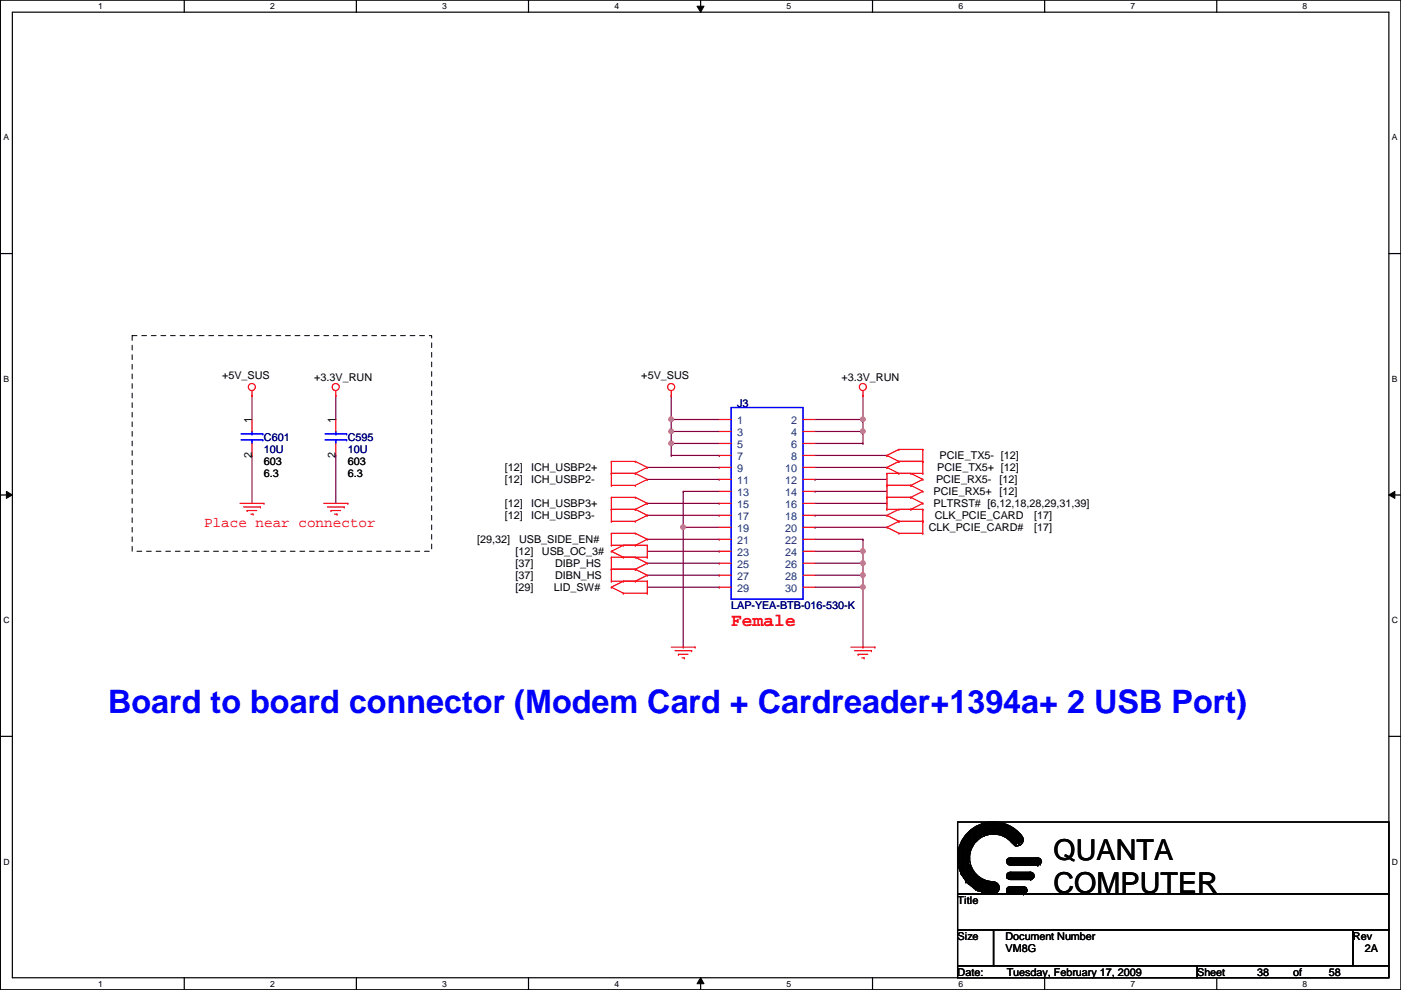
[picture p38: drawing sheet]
<svg xmlns="http://www.w3.org/2000/svg" width="297mm" height="210mm" viewBox="0 0 297 210" stroke-linecap="round" stroke-linejoin="round" font-family="sans-serif">
<defs><g id="words">
<text font-size="6.9" fill="#00f" x="22.9" y="151.2">Board to board connector (Modem Card + Cardreader+1394a+ 2 USB Port)</text>
<g font-size="6.1">
<text x="223.3" y="182.3">QUANTA</text>
<text x="223.3" y="189.3">COMPUTER</text>
</g>
<text font-size="3.8" fill="#f00" x="155" y="132.8">Female</text>
<text font-size="3" fill="#f00" x="43.3" y="111.7">Place near connector</text>
<g font-size="2.3">
<text x="47.1" y="80.3">+5V_SUS</text>
<text x="66.6" y="80.9">+3.3V_RUN</text>
<text x="136" y="80.3">+5V_SUS</text>
<text x="178.4" y="80.9">+3.3V_RUN</text>
<text x="53.4" y="89.7" transform="rotate(-90 53.4 89.7)">1</text>
<text x="71.2" y="89.7" transform="rotate(-90 71.2 89.7)">1</text>
<text x="53.4" y="97.1" transform="rotate(-90 53.4 97.1)">2</text>
<text x="56" y="101.2">6.3</text>
<text x="56" y="98.6">603</text>
<text x="71.2" y="97.1" transform="rotate(-90 71.2 97.1)">2</text>
<text x="73.7" y="101.2">6.3</text>
<text x="73.7" y="98.6">603</text>
<text x="107" y="99.9">[12]</text>
<text x="112.6" y="99.9">ICH_USBP2+</text>
<text x="198.7" y="99.9">PCIE_TX5+ [12]</text>
<text x="199.2" y="97.4">PCIE_TX5- [12]</text>
<text x="107" y="102.4">[12]</text>
<text x="107" y="107.5">[12]</text>
<text x="112.6" y="102.4">ICH_USBP2-</text>
<text x="112.6" y="107.5">ICH_USBP3+</text>
<text x="197.9" y="105">PCIE_RX5+</text>
<text x="197.9" y="107.5">PLTRST# [6,12,18,28,29,31,39]</text>
<text x="198.5" y="102.4">PCIE_RX5-</text>
<text x="211.9" y="102.4">[12]</text>
<text x="211.9" y="105">[12]</text>
<text x="107" y="110.1">[12]</text>
<text x="112.6" y="110.1">ICH_USBP3-</text>
<text x="196.9" y="112.6">CLK_PCIE_CARD#</text>
<text x="198.2" y="110.1">CLK_PCIE_CARD</text>
<text x="219.3" y="112.6">[17]</text>
<text x="219.3" y="110.1">[17]</text>
<text x="101.2" y="115.1">[29,32]</text>
<text x="109.3" y="117.7">[12]</text>
<text x="110.1" y="115.1">USB_SIDE_EN#</text>
<text x="114.9" y="117.7">USB_OC_3#</text>
<text x="109.3" y="125.3">[29]</text>
<text x="109.3" y="120.2">[37]</text>
<text x="109.3" y="122.8">[37]</text>
<text x="117.4" y="125.3">LID_SW#</text>
<text x="117.7" y="120.2">DIBP_HS</text>
<text x="117.7" y="122.8">DIBN_HS</text>
<text x="203" y="191.6">Title</text>
<text x="203" y="199.2">Size</text>
<text x="213.2" y="201.8">VM8G</text>
<text x="213.2" y="199.2">Document Number</text>
<text x="286.8" y="199.2">Rev</text>
<text x="289.4" y="201.8">2A</text>
<text x="203" y="206.8">Date:</text>
<text x="213.4" y="206.8">Tuesday, February 17, 2009</text>
<text x="253.8" y="206.8">Sheet</text>
<text x="266.5" y="206.8">38</text>
<text x="274.1" y="206.8">of</text>
<text x="281.8" y="206.8">58</text>
</g>
<g font-size="2.3" fill="#000080">
<text x="156.3" y="86.2">J3</text>
<text x="56" y="93.6">C601</text>
<text x="73.7" y="93.6">C595</text>
<text x="56" y="96.1">10U</text>
<text x="73.7" y="96.1">10U</text>
<text x="155" y="129.1">LAP-YEA-BTB-016-530-K</text>
</g>
<g font-size="2.3" fill="#004080">
<text x="156.3" y="90">1</text>
<text x="156.3" y="92.5">3</text>
<text x="156.3" y="95.1">5</text>
<text x="167.7" y="90">2</text>
<text x="167.7" y="92.5">4</text>
<text x="167.7" y="95.1">6</text>
<text x="156.3" y="97.6">7</text>
<text x="156.3" y="100.2">9</text>
<text x="166.5" y="100.2">10</text>
<text x="167.7" y="97.6">8</text>
<text x="156.3" y="102.7">11</text>
<text x="156.3" y="105.2">13</text>
<text x="156.3" y="107.8">15</text>
<text x="166.5" y="102.7">12</text>
<text x="166.5" y="105.2">14</text>
<text x="166.5" y="107.8">16</text>
<text x="156.3" y="112.9">19</text>
<text x="156.3" y="110.3">17</text>
<text x="166.5" y="112.9">20</text>
<text x="166.5" y="110.3">18</text>
<text x="156.3" y="115.4">21</text>
<text x="156.3" y="117.9">23</text>
<text x="166.5" y="115.4">22</text>
<text x="166.5" y="117.9">24</text>
<text x="156.3" y="120.5">25</text>
<text x="156.3" y="123">27</text>
<text x="156.3" y="125.6">29</text>
<text x="166.5" y="120.5">26</text>
<text x="166.5" y="123">28</text>
<text x="166.5" y="125.6">30</text>
</g>
<g font-size="1.8">
<text x="20.8" y="1.9">1</text>
<text x="57.3" y="1.9">2</text>
<text x="93.8" y="1.9">3</text>
<text x="130.3" y="1.9">4</text>
<text x="166.7" y="1.9">5</text>
<text x="203.2" y="1.9">6</text>
<text x="239.7" y="1.9">7</text>
<text x="276.2" y="1.9">8</text>
<text x=".7" y="29.8">A</text>
<text x="295.1" y="29.8">A</text>
<text x=".7" y="80.9">B</text>
<text x="295.1" y="80.9">B</text>
<text x=".7" y="132.1">C</text>
<text x="295.1" y="132.1">C</text>
<text x=".7" y="183.3">D</text>
<text x="295.1" y="183.3">D</text>
<text x="20.8" y="209.2">1</text>
<text x="57.3" y="209.2">2</text>
<text x="93.8" y="209.2">3</text>
<text x="130.3" y="209.2">4</text>
<text x="166.7" y="209.2">5</text>
<text x="203.2" y="209.2">6</text>
<text x="239.7" y="209.2">7</text>
<text x="276.2" y="209.2">8</text>
</g>
</g></defs>
<path d="M.1 0h296.9v209.8h-296.9zM2.6 2.6h291.9v204.7h-291.9z" fill="none" stroke="#000" stroke-width=".25"/>
<g fill="#fff">
<path d="M20.8 .3h1v2h-1z"/>
<path d="M20.8 207.6h1v1.9h-1z"/>
</g>
<path d="M39.1 0v2.6M39.1 207.3v2.5" fill="none" stroke="#000" stroke-width=".25"/>
<g fill="#fff">
<path d="M57.3 .3h.9v2h-.9z"/>
<path d="M57.3 207.6h.9v1.9h-.9z"/>
</g>
<path d="M75.6 0v2.6M75.6 207.3v2.5" fill="none" stroke="#000" stroke-width=".25"/>
<g fill="#fff">
<path d="M93.8 .3h.9v2h-.9z"/>
<path d="M93.8 207.6h.9v1.9h-.9z"/>
</g>
<path d="M112.1 0v2.6M112.1 207.3v2.5" fill="none" stroke="#000" stroke-width=".25"/>
<g fill="#fff">
<path d="M130.3 .3h.9v2h-.9z"/>
<path d="M130.3 207.6h.9v1.9h-.9z"/>
</g>
<path d="M148.5 0v2.6M148.5 207.3v2.5" fill="none" stroke="#000" stroke-width=".25"/>
<path d="M147.8 1.3h1.5l-.8 1.3zM148.5 207.3l.8 1.3h-1.5z" fill="#000"/>
<path d="M147.8 1.3h1.5l-.8 1.3zM148.5 207.3l.8 1.3h-1.5z" fill="none" stroke="#000" stroke-width=".21"/>
<g fill="#fff">
<path d="M166.7 .3h1v2h-1z"/>
<path d="M166.7 207.6h1v1.9h-1z"/>
</g>
<path d="M185 0v2.6M185 207.3v2.5" fill="none" stroke="#000" stroke-width=".25"/>
<g fill="#fff">
<path d="M203.2 .3h1v2h-1z"/>
<path d="M203.2 207.6h1v1.9h-1z"/>
</g>
<path d="M221.5 0v2.6M221.5 207.3v2.5" fill="none" stroke="#000" stroke-width=".25"/>
<g fill="#fff">
<path d="M239.7 .3h1v2h-1z"/>
<path d="M239.7 207.6h1v1.9h-1z"/>
</g>
<path d="M258 0v2.6M258 207.3v2.5" fill="none" stroke="#000" stroke-width=".25"/>
<g fill="#fff">
<path d="M276.2 .3h1v2h-1z"/>
<path d="M276.2 207.6h1v1.9h-1z"/>
<path d="M.7 28.2h1.2v1.9h-1.2z"/>
<path d="M295.1 28.2h1.2v1.9h-1.2z"/>
<path d="M.7 79.3h1.2v2h-1.2z"/>
<path d="M295.1 79.3h1.2v2h-1.2z"/>
</g>
<path d="M.1 53.8h2.5M294.5 53.8h2.5" fill="none" stroke="#000" stroke-width=".25"/>
<g fill="#fff">
<path d="M.7 130.5h1.3v2h-1.3z"/>
<path d="M295.1 130.5h1.3v2h-1.3z"/>
</g>
<path d="M.1 104.9h2.5M294.5 104.9h2.5" fill="none" stroke="#000" stroke-width=".25"/>
<path d="M1.4 104.2l1.2 .7-1.2 .8zM294.5 104.9l1.2-.7v1.5z" fill="#000"/>
<path d="M1.4 104.2l1.2 .7-1.2 .8zM294.5 104.9l1.2-.7v1.5z" fill="none" stroke="#000" stroke-width=".21"/>
<g fill="#fff">
<path d="M.7 181.7h1.3v2h-1.3z"/>
<path d="M295.1 181.7h1.3v2h-1.3z"/>
</g>
<path d="M.1 156.1h2.5M294.5 156.1h2.5" fill="none" stroke="#000" stroke-width=".25"/>
<g fill="none" stroke="#800040" stroke-width=".25">
<path d="M137.2 99.1h15.3M142.3 83.9h.1M142.3 94h.1M142.3 83.9v5M142.3 96.6h10.2M142.3 94h10.2M152.5 99.1h.1M152.5 96.6h.1M137.2 109.3h15.3M137.2 101.6h15.3M137.2 106.7h15.3M152.5 109.3h.1"/>
<path d="M152.5 101.6h.1M152.5 106.7h.1"/>
</g>
<circle cx="142.3" cy="94" r=".49" fill="#f0f"/>
<circle cx="142.3" cy="94" r=".49" fill="none" stroke="#f0f" stroke-width=".25"/>
<path d="M142.3 96.6h.1M142.3 91.5h.1M142.3 94v2.6M142.3 91.5h10.2" fill="none" stroke="#800040" stroke-width=".25"/>
<circle cx="142.3" cy="91.5" r=".49" fill="#f0f"/>
<circle cx="142.3" cy="91.5" r=".49" fill="none" stroke="#f0f" stroke-width=".25"/>
<path d="M142.3 94h.1M142.3 88.9h.1M142.3 91.5v2.5M142.3 88.9h10.2" fill="none" stroke="#800040" stroke-width=".25"/>
<circle cx="142.3" cy="88.9" r=".49" fill="#f0f"/>
<circle cx="142.3" cy="88.9" r=".49" fill="none" stroke="#f0f" stroke-width=".25"/>
<path d="M142.3 91.5h.1M142.3 88.9v2.6M172.8 88.9h10.2M183 88.9h.1M183 83.9h.1M183 83.9v5" fill="none" stroke="#800040" stroke-width=".25"/>
<circle cx="182.9" cy="88.9" r=".49" fill="#f0f"/>
<circle cx="182.9" cy="88.9" r=".49" fill="none" stroke="#f0f" stroke-width=".25"/>
<path d="M172.8 91.5h10.2M183 91.5h.1" fill="none" stroke="#800040" stroke-width=".25"/>
<circle cx="182.9" cy="91.5" r=".49" fill="#f0f"/>
<circle cx="182.9" cy="91.5" r=".49" fill="none" stroke="#f0f" stroke-width=".25"/>
<g fill="none" stroke="#800040" stroke-width=".25">
<path d="M183 88.9h.1M183 88.9v2.6M137.2 119.4h15.3M137.2 114.3h15.3M137.2 116.9h15.3M144.9 104.2h.1M144.9 111.8h.1M144.9 104.2h7.6M144.9 104.2v7.6M144.9 111.8h7.6M152.5 119.4h.1M152.5 114.3h.1"/>
<path d="M152.5 116.9h.1M137.2 122h15.3M137.2 124.5h15.3M152.5 122h.1M152.5 124.5h.1"/>
</g>
<circle cx="144.8" cy="111.8" r=".49" fill="#f0f"/>
<circle cx="144.8" cy="111.8" r=".49" fill="none" stroke="#f0f" stroke-width=".25"/>
<path d="M144.9 111.8v25.4M144.9 137.2h.1M172.8 122h10.2M183 122h.1" fill="none" stroke="#800040" stroke-width=".25"/>
<circle cx="182.9" cy="121.9" r=".49" fill="#f0f"/>
<circle cx="182.9" cy="121.9" r=".49" fill="none" stroke="#f0f" stroke-width=".25"/>
<path d="M183 124.5h.1M183 122v2.5" fill="none" stroke="#800040" stroke-width=".25"/>
<circle cx="182.9" cy="124.5" r=".49" fill="#f0f"/>
<circle cx="182.9" cy="124.5" r=".49" fill="none" stroke="#f0f" stroke-width=".25"/>
<path d="M172.8 116.9h10.2M183 116.9h.1M172.8 124.5h10.2M183 124.5h.1M183 137.2h.1M183 124.5v12.7" fill="none" stroke="#800040" stroke-width=".25"/>
<circle cx="182.9" cy="116.9" r=".49" fill="#f0f"/>
<circle cx="182.9" cy="116.9" r=".49" fill="none" stroke="#f0f" stroke-width=".25"/>
<path d="M172.8 119.4h10.2M183 119.4h.1M183 116.9v2.5" fill="none" stroke="#800040" stroke-width=".25"/>
<circle cx="182.9" cy="119.4" r=".49" fill="#f0f"/>
<circle cx="182.9" cy="119.4" r=".49" fill="none" stroke="#f0f" stroke-width=".25"/>
<g fill="none" stroke="#800040" stroke-width=".25">
<path d="M53.4 83.9h.1M53.4 96.6h.1M53.4 83.9v5M53.4 96.6v10.1M71.2 96.6h.1M71.2 83.9h.1M71.2 83.9v5M71.2 96.6v10.1M172.8 94h10.2M172.8 96.6h15.2M172.8 99.1h15.2M183 94h.1"/>
<path d="M183 91.5h.1M183 91.5v2.5M188 96.6h.1M188 99.1h.1M172.8 111.8h.1M172.8 109.3h.1M172.8 101.6h.1M172.8 104.2h.1M172.8 111.8h15.2M172.8 109.3h15.2M172.8 101.6h15.2M172.8 104.2h15.2"/>
<path d="M172.8 106.7h15.2M172.8 114.3h10.2M183 114.3h.1M183 116.9h.1M183 114.3v2.6M183 119.4v2.6M188 106.7h.1M183 122h.1"/>
</g>
<g fill="none" stroke="#f00" stroke-width=".25">
<path d="M53.4 83.9h.1M53.4 82.8v1.1M53.4 88.9v2.6M53.4 94v2.6M71.2 83.9h.1M71.2 82.8v1.1M71.2 88.9v2.6M71.2 94v2.6M129.6 97.8h.1M129.6 97.8h5.1M129.6 97.8v5.1M134.7 97.8h.1"/>
<path d="M134.7 97.8l2.5 1.3M137.2 99.1h.1M137.2 99.1l-2.5 1.3M142.3 83.9h.1M142.3 82.8v1.1M152.5 88.9h2.5M152.5 91.5h2.5M152.5 94h2.5M152.5 96.6h2.5M152.5 99.1h2.5M170.3 88.9h2.5M170.3 91.5h2.5"/>
<path d="M170.3 94h2.5M170.3 96.6h2.5M170.3 99.1h2.5M183 83.9h.1M183 82.8v1.1M188 96.6h.1M188 99.1h.1M188 96.6l2.6 1.2M188 99.1l2.6 1.3M190.6 95.3h.1M190.6 97.8h.1M190.6 97.8h5.1"/>
<path d="M190.6 95.3h5.1M190.6 95.3l-2.6 1.3M190.6 97.8l-2.6 1.3M195.7 97.8h.1M195.7 95.3h.1M195.7 95.3v5.1M50.9 106.7h5.1M51.6 107.5h3.6M52.4 108.2h.1M52.4 108.2h2M53.2 109h.5M53.7 109h.1"/>
<path d="M55.2 107.5h.1M56 106.7h.1M68.7 106.7h5M69.4 107.5h3.6M70.2 108.2h.1M70.2 108.2h2M70.9 109h.6M71.5 109h.1M73 107.5h.1M73.7 106.7h.1M129.6 100.4h.1M129.6 102.9h.1"/>
<path d="M129.6 105.5h.1M129.6 108h.1M129.6 110.5h.1M129.6 113.1h.1M129.6 115.6h.1M129.6 118.2h.1M129.6 116.9h.1M129.6 105.5v5M129.6 113.1v2.5M129.6 118.2v5M129.6 100.4h5.1M129.6 102.9h5.1"/>
<path d="M129.6 105.5h5.1M129.6 108h5.1M129.6 110.5h5.1M129.6 113.1h5.1M129.6 115.6h7.6M129.6 118.2h7.6M129.6 116.9l2.6 1.3M132.2 115.6h.1M132.2 118.2h.1M132.2 115.6l-2.6 1.3M134.7 100.4h.1M134.7 102.9h.1"/>
<path d="M134.7 105.5h.1M134.7 108h.1M134.7 110.5h.1M134.7 113.1h.1M134.7 115.6h.1M134.7 118.2h.1M134.7 100.4l2.5 1.2M134.7 105.5l2.5 1.2M134.7 108l2.5 1.3M134.7 113.1l2.5 1.2M134.7 118.2l2.5 1.2M137.2 101.6h.1"/>
<path d="M137.2 106.7h.1M137.2 109.3h.1M137.2 114.3h.1M137.2 119.4h.1M137.2 118.2h.1M137.2 115.6h.1M137.2 101.6l-2.5 1.3M137.2 106.7l-2.5 1.3M137.2 109.3l-2.5 1.2M137.2 114.3l-2.5 1.3M137.2 115.6v2.6M137.2 119.4l-2.5 1.3"/>
<path d="M152.5 106.7h2.5M152.5 114.3h2.5M152.5 116.9h2.5M152.5 119.4h2.5M152.5 101.6h2.5M152.5 104.2h2.5M152.5 111.8h2.5M152.5 109.3h2.5M170.3 106.7h2.5M170.3 114.3h2.5M170.3 116.9h2.5M170.3 119.4h2.5"/>
<path d="M170.3 101.6h2.5M170.3 104.2h2.5M170.3 111.8h2.5M170.3 109.3h2.5M188 111.8h.1M188 109.3h.1M188 100.4h.1M188 102.9h.1M188 105.5h.1M188 108h.1M188 100.4h7.7M188 102.9h5.1"/>
<path d="M188 105.5h5.1M188 108h7.7M188 111.8l2.6 1.3M188 109.3l2.6 1.2M188 100.4v7.6M190.6 110.5h.1M190.6 113.1h.1M190.6 108h.1M190.6 100.4h.1M190.6 110.5h5.1M190.6 113.1h5.1M190.6 110.5l-2.6 1.3"/>
<path d="M190.6 108l-2.6 1.3M193.1 100.4h.1M193.1 102.9h.1M193.1 105.5h.1M193.1 108h.1M193.1 100.4l2.6 1.2M193.1 102.9l2.6 1.3M193.1 105.5l2.6 1.2M195.7 110.5h.1M195.7 113.1h.1M195.7 108h.1M195.7 101.6h.1"/>
<path d="M195.7 100.4h.1M195.7 104.2h.1M195.7 106.7h.1M195.7 108v5.1M195.7 101.6l-2.6 1.3M195.7 104.2l-2.6 1.3M195.7 106.7l-2.6 1.3M129.6 124.5h.1M129.6 120.7h.1M129.6 123.2h.1M129.6 123.2h7.6M129.6 124.5l2.6 1.3"/>
<path d="M129.6 120.7h5.1M132.2 123.2h.1M132.2 125.8h.1M132.2 123.2l-2.6 1.3M132.2 125.8h5M134.7 120.7h.1M134.7 123.2h.1M134.7 120.7l2.5 1.3M137.2 125.8h.1M137.2 123.2h.1M137.2 122h.1M137.2 123.2v2.6"/>
<path d="M137.2 122l-2.5 1.2M142.3 137.2h5.1M143.1 138h3.5M143.8 138.7h.1M143.8 138.7h2.1M144.6 139.5h.5M145.1 139.5h.1M146.6 138h.1M147.4 137.2h.1M152.5 122h2.5M152.5 124.5h2.5M170.3 122h2.5"/>
<path d="M170.3 124.5h2.5M180.4 137.2h5.1M181.2 138h3.5M181.9 138.7h.1M181.9 138.7h2.1M182.7 139.5h.5M183.2 139.5h.1M184.7 138h.1M185.5 137.2h.1"/>
<circle cx="53.4" cy="82.1" r=".75"/>
<circle cx="71.2" cy="82.1" r=".75"/>
<circle cx="142.3" cy="82.1" r=".75"/>
<circle cx="182.9" cy="82.1" r=".75"/>
</g>
<g fill="none" stroke="#000" stroke-width=".25">
<path d="M203 174.3h91.5v15.2h-91.5zM203.5 179.4h.1M203.5 179.4v5M203.8 178.9h.1M203.8 178.9l-.3 .5M203.8 178.9v6.3M204 178.4h.1M204 178.4v7.1M204.3 177.8h.1M204.3 177.8l-.3 .6M204.3 177.8v8.2M204.6 177.6h.1"/>
<path d="M204.6 177.6v8.6M204.8 177.3h.1M204.8 177.3l-.2 .3M204.8 177.3v9.7M205.1 177.1h.1M205.1 177.1v9.9M205.3 176.8h.1M205.3 176.8l-.2 .3M205.3 176.8v10.4M205.6 176.3v4.3M205.8 179.9h.1M205.8 176.3h.1"/>
<path d="M205.8 176.3v3.6M205.8 179.9l-.2 .7M206.1 176.1h.1M206.1 179.4h.1M206.1 176.1l-.3 .2M206.1 176.1v3.3M206.3 179.1h.1M206.3 175.8h.1M206.3 175.8v3.3M206.3 179.1l-.2 .3M206.6 175.6h.1M206.6 178.6h.1"/>
<path d="M206.6 175.6l-.3 .2M206.6 175.6v3M206.8 178.4h.1M206.8 175.3h.1M206.8 175.3v3.1M206.8 178.4l-.2 .2M206.8 175.3h.3M207.1 175.3h.1M207.1 178.1h.1M207.1 175.3v2.8M207.3 177.8h.1M207.3 175.3h.1"/>
<path d="M207.3 175.3v2.5M207.3 177.8l-.2 .3M207.6 175h.1M207.6 177.6h.1M207.6 175v2.6M207.6 175l-.3 .3M207.9 177.3h.1M207.9 175h.1M207.9 175v2.3M207.9 177.3l-.3 .3M208.1 174.8h.1M208.1 177.3h.1"/>
<path d="M208.1 174.8v2.5M208.1 174.8l-.2 .2M208.4 176.8h.1M208.4 174.8h.1M208.4 174.8v2M208.4 176.8l.2 .3M208.6 176.7l2-.4a5.5 5.5 0 0 1 5 3.1M208.6 176.4l2-.3a5.7 5.7 0 0 1 5 2.8M208.6 176.1l2-.3a6.1 6.1 0 0 1 5.5 3.4M208.6 175.9l2-.3a6.3 6.3 0 0 1 5.7 3.6M208.6 175.6l2-.3a6.6 6.6 0 0 1 5.8 3.3M208.6 175.3l2-.3a6.7 6.7 0 0 1 6 3.6"/>
<path d="M208.6 174.8l2-.3a7.3 7.3 0 0 1 6.3 3.6M208.6 174.5h.1M208.6 177.1h.1M208.6 174.5v2.6M208.6 174.5l-.2 .3M208.7 176.9l1.9-.3a5.3 5.3 0 0 1 4.7 2.8M208.8 175l1.8-.2a7 7 0 0 1 6.2 3.6M208.9 174.8h.1M208.9 174.8v2M210.6 174.3a7.6 7.6 0 0 1 6 2.9M210.6 174.3h.1a7.6 7.6 0 0 0-7.7 7.7v-.1a7.6 7.6 0 0 0 7.7 7.6h-.1M210.6 176.8a4.9 4.9 0 0 1 3.9 1.9"/>
<path d="M210.6 176.8h.1a5 5 0 0 0-5.1 5.1 5 5 0 0 0 5.1 5h-.1M210.6 174.3l-2.3 .3M210.6 176.8l-1.8 .3M203 189.5h91.5v7.6h-91.5zM203 197.1h7.6v7.7h-7.6zM203.3 183.7h.1M203.3 180.1v3.6M203.3 183.7l.2 .7M203.5 184.4h.1M203.8 185.2h.1M203.8 185.2l.2 .3M204 185.5h.1"/>
<path d="M204.3 186h.1M204.3 186l.3 .2M204.6 186.2h.1M204.8 187h.1M205.3 187.2h.1M205.3 187.2h.3M205.6 187.2h.1M205.6 183.4h.1M205.6 180.6h.1M205.6 183.4v3.8M205.6 183.4l.2 .5M205.8 183.9h.1"/>
<path d="M205.8 187.5h.1M205.8 187.5l.3 .2M205.8 183.9v3.6M206.1 187.7h.1M206.1 184.4h.1M206.1 184.4l.2 .6M206.1 184.4v3.3M206.3 185h.1M206.3 188h.1M206.3 188l.3 .3M206.3 185v3M206.6 188.3h.1"/>
<path d="M206.6 185.2h.1M206.6 185.2v3.1M206.6 185.2l.2 .3M206.8 185.5h.1M206.8 188.5h.1M206.8 188.5h.3M206.8 185.5v3M207.1 188.5h.1M207.1 185.7h.1M207.1 185.7l.2 .3M207.1 185.7v2.8M207.3 186h.1"/>
<path d="M207.3 188.8h.1M207.3 188.8h.3M207.3 186v2.8M207.6 188.8h.1M207.6 186.2h.1M207.6 186.2l.3 .3M207.6 186.2v2.6M207.9 186.5h.1M207.9 188.8h.1M207.9 186.5v2.3M207.9 188.8l.2 .2M208.1 189h.1"/>
<path d="M208.1 186.5h.1M208.1 186.5v2.5M208.1 186.5l.3 .2M208.4 186.7h.1M208.4 189h.1M208.4 189h.2M208.4 186.7v2.3M208.6 189h.1M208.6 187h.1M208.6 186.7v2.3M208.6 187h.3M208.9 187h.1"/>
<path d="M208.9 189h.1M208.9 189.3h.1M208.9 189h.2M208.9 189.3h.5M208.9 187v2M209.1 189h.1M209.1 187h.1M209.1 187h.3M209.1 187v2M209.4 187h.1M209.4 189.3h.1M209.4 187v2.3"/>
<path d="M209.6 187h.1M209.6 189.3h.1M209.6 187l-.7 2.3M209.6 187v2.3M209.9 189h.1M209.9 187h.1M209.9 189l-.3 .3M209.9 187v2M209.9 187l.2 .5M210.1 187.5h.1M210.1 189.3h.1M210.1 189.3h.3"/>
<path d="M210.1 187.5v1.8M210.4 189.3h.1M210.4 187.2h.1M210.4 187.2h.2M210.4 187.2v2.1M210.6 197.1h76.2v7.7h-76.2zM210.6 187.2h.1M210.6 189.3h.1M210.6 189.3h.3M210.6 187.2v2.1M210.9 189.3h.1M210.9 187.2h.1"/>
<path d="M210.9 187.2h.3M210.9 187.2v2.1M211.2 187.2h.1M211.2 189.3h.1M211.2 187.2v2.1M211.4 189h.1M211.4 187.5h.1M211.4 189l-.2 .3M211.4 187.5v1.5M211.4 187.5l.3 .2M211.7 187.7h.1M211.7 188.8h.1"/>
<path d="M211.7 187.7v1.1M213.4 182.4h.1M213.4 182.7h.1M213.4 185.7h.1M213.4 186h.1M213.4 188.5h.1M213.4 188.8h.1M213.4 189h.1M213.4 182.4h7.2M213.4 182.4v.3M213.4 188.5v.3M213.4 182.7h7.4"/>
<path d="M213.4 185.7h5.9M213.4 186h5.6M213.4 186l.5 .2M213.4 188.5h4.1M213.4 188.8h4.4M213.4 189h4.1M213.4 189l.5 .3M213.7 182.9h.1M213.7 185.5h.1M213.7 182.2h6.9M213.7 182.9h6.9M213.7 182.9l.2 .3"/>
<path d="M213.7 185.2h5.3M213.7 185.5h5.3M213.7 185.5l-.3 .2M213.7 188.3h3.8M213.9 183.2h.1M213.9 186.2h.1M213.9 189.3h.1M213.9 183.2h6.7M213.9 186.2h4.9M213.9 189.3h3.6M214.2 188h2.8M214.2 189.5h2.8"/>
<path d="M214.2 186.5h4.3M214.2 185h4.3M214.2 183.4h5.8M214.2 181.9h5.8M217 188h.1M217 189.5h.1M217.3 188.3h.1M217.5 188.3h.1M217.5 188.5h.1M217.5 189h.1M217.5 189.3h.1M217.5 188.3v.2"/>
<path d="M217.8 188.8h.1M217.8 188.8l-.3 .2M218.5 186.5h.1M218.5 185h.1M218.8 186.2h.1M219 185.2h.1M219 185.5h.1M219 186h.1M219 185.2v.3M219.3 185.7h.1M219.3 185.7l-.3 .3M220 183.4h.1"/>
<path d="M220 181.9h.1M220.6 182.2h.1M220.6 182.4h.1M220.6 182.9h.1M220.6 183.2h.1M220.6 182.2v.2M220.8 182.7h.1M220.8 182.7l-.2 .2M286.8 197.1h7.7v7.7h-7.7zM203 204.8h50.8v2.5h-50.8zM253.8 204.8h40.7v2.5h-40.7z"/>
<circle cx="215.7" cy="178.1" r="1.25"/>
<circle cx="210.6" cy="188.2" r="1.25"/>
<circle cx="214.2" cy="182.6" r=".75"/>
<circle cx="214.2" cy="185.7" r=".75"/>
<circle cx="214.2" cy="188.7" r=".75"/>
<circle cx="217" cy="188.7" r=".75"/>
<circle cx="218.5" cy="185.7" r=".75"/>
<circle cx="220" cy="182.6" r=".75"/>
</g>
<path d="M28 71.2h63.5v45.7h-63.5z" fill="none" stroke="#000" stroke-width=".21" stroke-dasharray="1 1 1 1 1 1 1 1"/>
<g fill="none" stroke="#00f" stroke-width=".25">
<path d="M51.1 93.3h4.6M51.1 92h4.6M53.4 92h.1M53.4 93.3h.1M53.4 91.5v.5M53.4 93.3v.7M55.7 93.3h.1M55.7 92h.1M68.9 93.3h4.6M68.9 92h4.6M71.2 92h.1M71.2 93.3h.1"/>
<path d="M71.2 91.5v.5M71.2 93.3v.7M73.5 93.3h.1M73.5 92h.1M155 86.4h15.3v40.6h-15.3z"/>
</g>
<circle cx="142.3" cy="94" r=".49" fill="#f0f"/>
<circle cx="142.3" cy="94" r=".49" fill="none" stroke="#f0f" stroke-width=".25"/>
<circle cx="142.3" cy="91.5" r=".49" fill="#f0f"/>
<circle cx="142.3" cy="91.5" r=".49" fill="none" stroke="#f0f" stroke-width=".25"/>
<circle cx="142.3" cy="88.9" r=".49" fill="#f0f"/>
<circle cx="142.3" cy="88.9" r=".49" fill="none" stroke="#f0f" stroke-width=".25"/>
<circle cx="182.9" cy="88.9" r=".49" fill="#f0f"/>
<circle cx="182.9" cy="88.9" r=".49" fill="none" stroke="#f0f" stroke-width=".25"/>
<circle cx="182.9" cy="91.5" r=".49" fill="#f0f"/>
<circle cx="182.9" cy="91.5" r=".49" fill="none" stroke="#f0f" stroke-width=".25"/>
<circle cx="144.8" cy="111.8" r=".49" fill="#f0f"/>
<circle cx="144.8" cy="111.8" r=".49" fill="none" stroke="#f0f" stroke-width=".25"/>
<circle cx="182.9" cy="121.9" r=".49" fill="#f0f"/>
<circle cx="182.9" cy="121.9" r=".49" fill="none" stroke="#f0f" stroke-width=".25"/>
<circle cx="182.9" cy="124.5" r=".49" fill="#f0f"/>
<circle cx="182.9" cy="124.5" r=".49" fill="none" stroke="#f0f" stroke-width=".25"/>
<circle cx="182.9" cy="116.9" r=".49" fill="#f0f"/>
<circle cx="182.9" cy="116.9" r=".49" fill="none" stroke="#f0f" stroke-width=".25"/>
<circle cx="182.9" cy="119.4" r=".49" fill="#f0f"/>
<circle cx="182.9" cy="119.4" r=".49" fill="none" stroke="#f0f" stroke-width=".25"/>
<use href="#words"/>
</svg>
